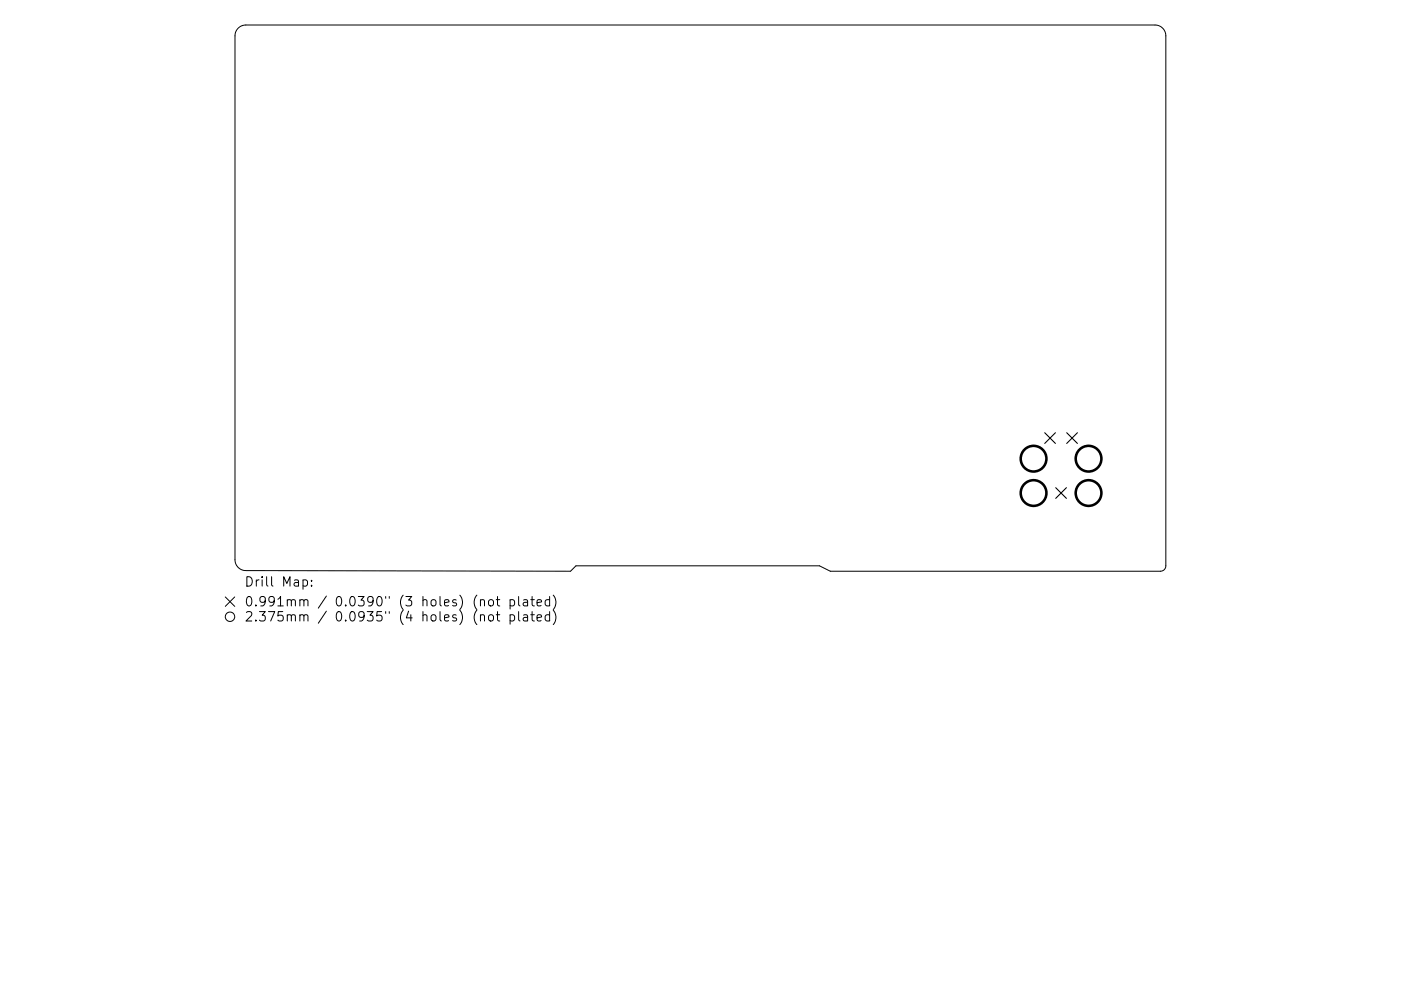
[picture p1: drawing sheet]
<svg xmlns="http://www.w3.org/2000/svg" width="297mm" height="210mm" viewBox="0 0 297 210" stroke-linecap="round" stroke-linejoin="round" font-family="sans-serif">
<defs><g id="words">
<g font-size="2.8">
<text x="51.8" y="124.5">Drill Map:</text>
<text x="51.8" y="128.7">0.991mm / 0.0390&quot; (3 holes) (not plated)</text>
<text x="51.8" y="131.9">2.375mm / 0.0935&quot; (4 holes) (not plated)</text>
</g>
</g></defs>
<g fill="none" stroke="#000" stroke-width=".21">
<path d="M50.5 6l.6-.5 1-.2h192.8a2.29 2.29 0 0 1 2.3 2.3v112.4a1.15 1.15 0 0 1-1.2 1.2h-70l-2.3-1.2h-51.6l-1.1 1.2-68.9-.1a2.29 2.29 0 0 1-2.3-2.3v-111.2l.2-1zM47.8 126.7l2 2M49.8 126.7l-2 2M64.2 123.1l.6-.1 .4 .4v.6l-.2 .3h-.8M66.1 124.2v.2M66.1 123.1v.2M101.9 127.4l.3-.2 .4 .1 .1 1.3M101.9 130.6a.5 .5 0 0 1 .8 .1v1.1M103.7 127.4l.3-.2a.54 .54 0 0 1 .6 .4v.6a.54 .54 0 0 1-.5 .4 .54 .54 0 0 1-.5-.4zM103.8 130.5a.54 .54 0 0 1 .8 .3v.6a.54 .54 0 0 1-.5 .4 .54 .54 0 0 1-.5-.4v-.6zM105.2 127.2h.8M105.2 130.4h.8"/>
<path d="M105.5 126.6v1.7l.1 .2 .4 .1M105.5 129.8v1.7l.1 .2 .4 .1M108.2 127.3l.5-.1 .4 .4v.6l-.2 .3h-.7M108.2 130.5l.5-.1 .4 .4v.6l-.2 .3h-.7M108.2 127.2v2M108.2 130.4v2M110 126.6v1.7l.2 .3M110 129.8v1.7l.2 .3M111 127.3h.8l.1 1.3M111 130.5h.8l.1 1.3M111.9 127.7l-.7 .1a.39 .39 0 0 0-.3 .4 .39 .39 0 0 0 .3 .4l.7-.1M111.9 130.9l-.7 .1a.39 .39 0 0 0-.3 .4 .39 .39 0 0 0 .3 .4l.7-.1"/>
<path d="M112.5 127.2h.8M112.5 130.4h.8M112.8 126.6v1.7l.1 .2 .4 .1M112.8 129.8v1.7l.1 .2 .4 .1M113.9 127.9l.9-.2-.1-.4-.5-.1-.3 .3 .1 1h.7M113.9 131.1l.9-.2-.1-.4-.5-.1-.3 .3 .1 1h.7M116.5 127.3l-.5-.1-.4 .4v.6l.2 .3h.7M116.5 130.5l-.5-.1-.4 .4v.6l.2 .3h.7M116.5 126.6v2M116.5 129.8v2M117.3 126.3a2.29 2.29 0 0 1 0 3M117.3 129.5a2.29 2.29 0 0 1 0 3"/>
<circle cx="48.8" cy="130.9" r="1"/>
</g>
<path d="M221.5 91.8l2.3 2.3M223.8 91.8l-2.3 2.3M226.2 91.8l2.2 2.3M228.4 91.8l-2.2 2.3M223.8 103.5l2.3 2.2M226.1 103.5l-2.3 2.2" fill="none" stroke="#000" stroke-width=".23"/>
<g fill="none" stroke="#000" stroke-width=".55">
<circle cx="219.1" cy="97.3" r="2.72"/>
<circle cx="230.8" cy="97.3" r="2.72"/>
<circle cx="219.1" cy="104.6" r="2.72"/>
<circle cx="230.8" cy="104.6" r="2.72"/>
</g>
<use href="#words"/>
</svg>
